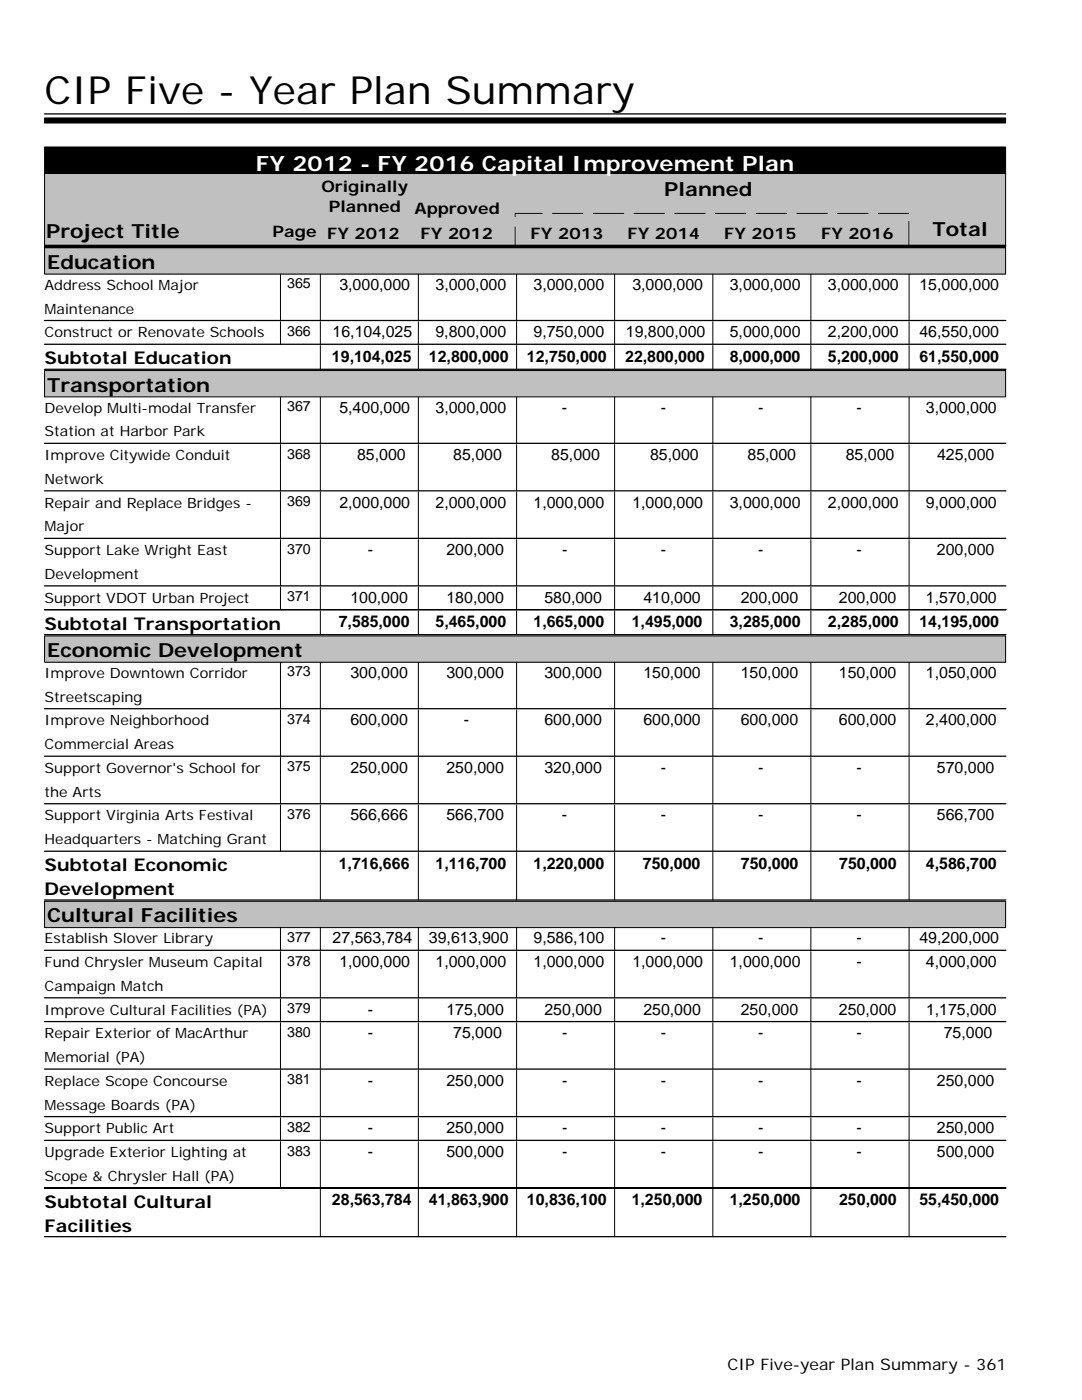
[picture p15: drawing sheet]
<svg xmlns="http://www.w3.org/2000/svg" width="216mm" height="279mm" viewBox="0 0 216 279" stroke-linecap="round" stroke-linejoin="round" font-family="sans-serif">
<defs><g id="words">
<text font-size="7.7" x="8.9" y="20.7">CIP Five - Year Plan Summary</text>
<text font-size="4.2" fill="#fff" x="51.1" y="34.1">FY 2012 - FY 2016 Capital Improvement Plan</text>
<g font-size="3.9">
<text x="132.5" y="39.1">Planned</text>
<text x="9.2" y="47.6">Project Title</text>
<text x="186.1" y="47">Total</text>
<text x="9.4" y="53.6">Education</text>
<text x="9.4" y="78.1">Transportation</text>
<text x="9.4" y="131.1">Economic Development</text>
<text x="9.4" y="184.1">Cultural Facilities</text>
</g>
<g font-size="3.5">
<text x="8.9" y="72.7">Subtotal Education</text>
<text x="8.9" y="125.7">Subtotal Transportation</text>
<text x="8.9" y="173.9">Subtotal Economic</text>
<text x="8.9" y="178.6">Development</text>
<text x="8.9" y="241.1">Subtotal Cultural</text>
<text x="8.9" y="245.8">Facilities</text>
</g>
<g font-size="3.2">
<text x="64.1" y="38.4">Originally</text>
<text x="54.4" y="47.4">Page FY 2012</text>
<text x="65.6" y="42.4">Planned</text>
<text x="82.7" y="42.6">Approved</text>
<text x="83.9" y="47.7">FY 2012</text>
<text x="105.9" y="47.7">FY 2013</text>
<text x="125.2" y="47.7">FY 2014</text>
<text x="144.5" y="47.7">FY 2015</text>
<text x="163.8" y="47.7">FY 2016</text>
<text x="67.7" y="57.8">3,000,000</text>
<text x="86.9" y="57.8">3,000,000</text>
<text x="106.5" y="57.8">3,000,000</text>
<text x="126.2" y="57.8">3,000,000</text>
<text x="145.6" y="57.8">3,000,000</text>
<text x="165.2" y="57.8">3,000,000</text>
<text x="183.5" y="57.8">15,000,000</text>
<text x="66.4" y="67.3">16,104,025</text>
<text x="86.9" y="67.3">9,800,000</text>
<text x="106.5" y="67.3">9,750,000</text>
<text x="124.9" y="67.3">19,800,000</text>
<text x="145.6" y="67.3">5,000,000</text>
<text x="165.2" y="67.3">2,200,000</text>
<text x="183.5" y="67.3">46,550,000</text>
<text x="66.2" y="72.2">19,104,025</text>
<text x="85.6" y="72.2">12,800,000</text>
<text x="105.1" y="72.2">12,750,000</text>
<text x="124.7" y="72.2">22,800,000</text>
<text x="145.6" y="72.2">8,000,000</text>
<text x="165.2" y="72.2">5,200,000</text>
<text x="183.5" y="72.2">61,550,000</text>
<text x="67.7" y="82.3">5,400,000</text>
<text x="86.9" y="82.3">3,000,000</text>
<text x="112.1" y="82.3">-</text>
<text x="131.9" y="82.3">-</text>
<text x="151.3" y="82.3">-</text>
<text x="170.9" y="82.3">-</text>
<text x="184.8" y="82.3">3,000,000</text>
<text x="71.3" y="91.8">85,000</text>
<text x="90.4" y="91.8">85,000</text>
<text x="110" y="91.8">85,000</text>
<text x="129.7" y="91.8">85,000</text>
<text x="149.2" y="91.8">85,000</text>
<text x="168.8" y="91.8">85,000</text>
<text x="187" y="91.8">425,000</text>
<text x="67.7" y="101.3">2,000,000</text>
<text x="86.9" y="101.3">2,000,000</text>
<text x="106.5" y="101.3">1,000,000</text>
<text x="126.2" y="101.3">1,000,000</text>
<text x="145.6" y="101.3">3,000,000</text>
<text x="165.2" y="101.3">2,000,000</text>
<text x="184.8" y="101.3">9,000,000</text>
<text x="73.4" y="110.8">-</text>
<text x="89.1" y="110.8">200,000</text>
<text x="112.1" y="110.8">-</text>
<text x="131.9" y="110.8">-</text>
<text x="151.3" y="110.8">-</text>
<text x="170.9" y="110.8">-</text>
<text x="187" y="110.8">200,000</text>
<text x="67.6" y="125.1">7,585,000</text>
<text x="69.9" y="120.3">100,000</text>
<text x="86.9" y="125.1">5,465,000</text>
<text x="89.1" y="120.3">180,000</text>
<text x="106.5" y="125.1">1,665,000</text>
<text x="108.6" y="120.3">580,000</text>
<text x="126.1" y="125.1">1,495,000</text>
<text x="128.4" y="120.3">410,000</text>
<text x="145.6" y="125.1">3,285,000</text>
<text x="147.8" y="120.3">200,000</text>
<text x="165.2" y="125.1">2,285,000</text>
<text x="167.4" y="120.3">200,000</text>
<text x="183.5" y="125.1">14,195,000</text>
<text x="184.8" y="120.3">1,570,000</text>
<text x="69.9" y="135.3">300,000</text>
<text x="89.1" y="135.3">300,000</text>
<text x="108.6" y="135.3">300,000</text>
<text x="128.4" y="135.3">150,000</text>
<text x="147.8" y="135.3">150,000</text>
<text x="167.4" y="135.3">150,000</text>
<text x="184.8" y="135.3">1,050,000</text>
<text x="69.9" y="144.8">600,000</text>
<text x="92.6" y="144.8">-</text>
<text x="108.6" y="144.8">600,000</text>
<text x="128.4" y="144.8">600,000</text>
<text x="147.8" y="144.8">600,000</text>
<text x="167.4" y="144.8">600,000</text>
<text x="184.8" y="144.8">2,400,000</text>
<text x="69.9" y="154.3">250,000</text>
<text x="89.1" y="154.3">250,000</text>
<text x="108.6" y="154.3">320,000</text>
<text x="131.9" y="154.3">-</text>
<text x="151.3" y="154.3">-</text>
<text x="170.9" y="154.3">-</text>
<text x="187" y="154.3">570,000</text>
<text x="69.9" y="163.7">566,666</text>
<text x="89.1" y="163.7">566,700</text>
<text x="112.1" y="163.7">-</text>
<text x="131.9" y="163.7">-</text>
<text x="151.3" y="163.7">-</text>
<text x="170.9" y="163.7">-</text>
<text x="187" y="163.7">566,700</text>
<text x="67.6" y="173.4">1,716,666</text>
<text x="86.9" y="173.4">1,116,700</text>
<text x="106.5" y="173.4">1,220,000</text>
<text x="128.3" y="173.4">750,000</text>
<text x="147.8" y="173.4">750,000</text>
<text x="167.4" y="173.4">750,000</text>
<text x="184.8" y="173.4">4,586,700</text>
<text x="66.4" y="188.3">27,563,784</text>
<text x="85.6" y="188.3">39,613,900</text>
<text x="106.5" y="188.3">9,586,100</text>
<text x="131.9" y="188.3">-</text>
<text x="151.3" y="188.3">-</text>
<text x="170.9" y="188.3">-</text>
<text x="183.5" y="188.3">49,200,000</text>
<text x="67.7" y="193">1,000,000</text>
<text x="86.9" y="193">1,000,000</text>
<text x="106.5" y="193">1,000,000</text>
<text x="126.2" y="193">1,000,000</text>
<text x="145.6" y="193">1,000,000</text>
<text x="170.9" y="193">-</text>
<text x="184.8" y="193">4,000,000</text>
<text x="73.4" y="202.5">-</text>
<text x="89.1" y="202.5">175,000</text>
<text x="108.6" y="202.5">250,000</text>
<text x="128.4" y="202.5">250,000</text>
<text x="147.8" y="202.5">250,000</text>
<text x="167.4" y="202.5">250,000</text>
<text x="184.8" y="202.5">1,175,000</text>
<text x="73.4" y="207.2">-</text>
<text x="90.4" y="207.2">75,000</text>
<text x="112.1" y="207.2">-</text>
<text x="131.9" y="207.2">-</text>
<text x="151.3" y="207.2">-</text>
<text x="170.9" y="207.2">-</text>
<text x="188.3" y="207.2">75,000</text>
<text x="73.4" y="216.7">-</text>
<text x="89.1" y="216.7">250,000</text>
<text x="112.1" y="216.7">-</text>
<text x="131.9" y="216.7">-</text>
<text x="151.3" y="216.7">-</text>
<text x="170.9" y="216.7">-</text>
<text x="187" y="216.7">250,000</text>
<text x="73.4" y="226.2">-</text>
<text x="89.1" y="226.2">250,000</text>
<text x="112.1" y="226.2">-</text>
<text x="131.9" y="226.2">-</text>
<text x="151.3" y="226.2">-</text>
<text x="170.9" y="226.2">-</text>
<text x="187" y="226.2">250,000</text>
<text x="73.4" y="230.9">-</text>
<text x="89.1" y="230.9">500,000</text>
<text x="112.1" y="230.9">-</text>
<text x="131.9" y="230.9">-</text>
<text x="151.3" y="230.9">-</text>
<text x="170.9" y="230.9">-</text>
<text x="187" y="230.9">500,000</text>
<text x="66.2" y="240.5">28,563,784</text>
<text x="85.6" y="240.5">41,863,900</text>
<text x="105.1" y="240.5">10,836,100</text>
<text x="126" y="240.5">1,250,000</text>
<text x="145.6" y="240.5">1,250,000</text>
<text x="167.4" y="240.5">250,000</text>
<text x="183.5" y="240.5">55,450,000</text>
<text x="145.2" y="273.3">CIP Five-year Plan Summary - 361</text>
</g>
<g font-size="2.8">
<text x="8.9" y="57.8">Address School Major</text>
<text x="57.3" y="57.5">365</text>
<text x="8.9" y="62.6">Maintenance</text>
<text x="8.9" y="67.3">Construct or Renovate Schools</text>
<text x="57.3" y="67">366</text>
<text x="8.9" y="82.3">Develop Multi-modal Transfer</text>
<text x="57.3" y="82">367</text>
<text x="8.9" y="87.1">Station at Harbor Park</text>
<text x="8.9" y="91.8">Improve Citywide Conduit</text>
<text x="57.3" y="91.5">368</text>
<text x="8.9" y="96.6">Network</text>
<text x="8.9" y="101.3">Repair and Replace Bridges -</text>
<text x="57.3" y="101">369</text>
<text x="8.9" y="106">Major</text>
<text x="8.9" y="110.8">Support Lake Wright East</text>
<text x="57.3" y="110.5">370</text>
<text x="8.9" y="115.5">Development</text>
<text x="57.3" y="120">371</text>
<text x="8.9" y="120.3">Support VDOT Urban Project</text>
<text x="8.9" y="135.3">Improve Downtown Corridor</text>
<text x="57.3" y="135">373</text>
<text x="8.9" y="140">Streetscaping</text>
<text x="8.9" y="144.8">Improve Neighborhood</text>
<text x="8.9" y="149.5">Commercial Areas</text>
<text x="57.3" y="144.5">374</text>
<text x="8.9" y="154.3">Support Governor's School for</text>
<text x="57.3" y="154">375</text>
<text x="8.9" y="159">the Arts</text>
<text x="8.9" y="163.7">Support Virginia Arts Festival</text>
<text x="57.3" y="163.4">376</text>
<text x="8.9" y="168.5">Headquarters - Matching Grant</text>
<text x="8.9" y="188.3">Establish Slover Library</text>
<text x="57.3" y="188">377</text>
<text x="8.9" y="193">Fund Chrysler Museum Capital</text>
<text x="8.9" y="197.7">Campaign Match</text>
<text x="57.3" y="192.7">378</text>
<text x="8.9" y="202.5">Improve Cultural Facilities (PA)</text>
<text x="57.3" y="202.2">379</text>
<text x="8.9" y="207.2">Repair Exterior of MacArthur</text>
<text x="57.3" y="206.9">380</text>
<text x="8.9" y="212">Memorial (PA)</text>
<text x="8.9" y="216.7">Replace Scope Concourse</text>
<text x="8.9" y="221.4">Message Boards (PA)</text>
<text x="57.3" y="216.4">381</text>
<text x="8.9" y="226.2">Support Public Art</text>
<text x="57.3" y="225.9">382</text>
<text x="8.9" y="230.9">Upgrade Exterior Lighting at</text>
<text x="57.3" y="230.6">383</text>
<text x="8.9" y="235.7">Scope &amp; Chrysler Hall (PA)</text>
</g>
</g></defs>
<path d="M8.9 29.4h191.8v5.5h-191.8z" fill="#000"/>
<path d="M8.9 29.3h191.8v5.6h-191.8z" fill="none" stroke="#000" stroke-width=".2"/>
<path d="M8.9 34.7h191.8v14.4h-191.8z" fill="#c0c0c0"/>
<path d="M8.9 34.6h191.8v14.5h-191.8zM8.9 23.5h191.8v1.1h-191.8zM8.9 48.9h191.8v.5h-191.8z" fill="none" stroke="#000" stroke-width=".2"/>
<path d="M102.8 42.6h78.6v6.5h-78.6z" fill="none" stroke="#fff" stroke-width=".2" stroke-dasharray="6.1 2"/>
<path d="M102.8 42.6h78.6v6.5h-78.6z" fill="none" stroke="#000" stroke-width=".2" stroke-dasharray="6.1 2"/>
<path d="M8.9 49.2h191.8" fill="none" stroke="#000" stroke-width=".42"/>
<path d="M8.9 23.6h191.8v1h-191.8z" fill="#000"/>
<path d="M8.9 22.7h191.8" fill="none" stroke="#000" stroke-width=".25"/>
<path d="M8.9 49.5h191.8v5.2h-191.8z" fill="#c0c0c0"/>
<g fill="none" stroke="#000" stroke-width=".2">
<path d="M8.9 49.4h191.8v5.3h-191.8zM56 54.7v9.3M63.9 54.7v9.3M83.5 54.7v9.3M103.1 54.7v9.3M122.6 54.7v9.3M142.2 54.7v9.3M161.8 54.7v9.3M181.4 54.7v9.3M56 64.2v4.5M63.9 64.2v4.5M63.9 69v4.7"/>
<path d="M83.5 64.2v4.5M83.5 69v4.7M103.1 64.2v4.5M103.1 69v4.7M122.6 64.2v4.5M122.6 69v4.7M142.2 64.2v4.5M142.2 69v4.7M161.8 64.2v4.5M161.8 69v4.7M181.4 64.2v4.5M181.4 69v4.7"/>
</g>
<path d="M8.9 64h191.8M8.9 68.7h191.8M8.9 73.7h191.8" fill="none" stroke="#000" stroke-width=".25"/>
<path d="M8.9 74h191.8v5.2h-191.8z" fill="#c0c0c0"/>
<g fill="none" stroke="#000" stroke-width=".2">
<path d="M8.9 74h191.8v5.2h-191.8zM56 79.2v9.3M63.9 79.2v9.3M83.5 79.2v9.3M103.1 79.2v9.3M122.6 79.2v9.3M142.2 79.2v9.3M161.8 79.2v9.3M181.4 79.2v9.3M56 88.7v9.3M56 98.2v9.2M63.9 88.7v9.3"/>
<path d="M63.9 98.2v9.2M83.5 88.7v9.3M83.5 98.2v9.2M103.1 88.7v9.3M103.1 98.2v9.2M122.6 88.7v9.3M122.6 98.2v9.2M142.2 88.7v9.3M142.2 98.2v9.2M161.8 88.7v9.3M161.8 98.2v9.2M181.4 88.7v9.3"/>
<path d="M181.4 98.2v9.2M56 107.7v9.2M56 117.2v4.5M63.9 107.7v9.2M63.9 117.2v4.5M83.5 107.7v9.2M83.5 117.2v4.5M103.1 107.7v9.2M103.1 117.2v4.5M122.6 107.7v9.2M122.6 117.2v4.5M142.2 107.7v9.2"/>
<path d="M142.2 117.2v4.5M161.8 107.7v9.2M161.8 117.2v4.5M181.4 107.7v9.2M181.4 117.2v4.5M63.9 121.9v4.8M83.5 121.9v4.8M103.1 121.9v4.8M122.6 121.9v4.8M142.2 121.9v4.8M161.8 121.9v4.8M181.4 121.9v4.8"/>
</g>
<path d="M8.9 88.5h191.8M8.9 98h191.8M8.9 107.4h191.8M8.9 116.9h191.8M8.9 121.7h191.8M8.9 126.7h191.8" fill="none" stroke="#000" stroke-width=".25"/>
<path d="M8.9 127h191.8v5.2h-191.8z" fill="#c0c0c0"/>
<g fill="none" stroke="#000" stroke-width=".2">
<path d="M8.9 126.9h191.8v5.3h-191.8zM56 132.2v9.2M63.9 132.2v9.2M83.5 132.2v9.2M103.1 132.2v9.2M122.6 132.2v9.2M142.2 132.2v9.2M161.8 132.2v9.2M181.4 132.2v9.2M56 141.7v9.2M56 151.2v9.2M63.9 141.7v9.2"/>
<path d="M63.9 151.2v9.2M83.5 141.7v9.2M83.5 151.2v9.2M103.1 141.7v9.2M103.1 151.2v9.2M122.6 141.7v9.2M122.6 151.2v9.2M142.2 141.7v9.2M142.2 151.2v9.2M161.8 141.7v9.2M161.8 151.2v9.2M181.4 141.7v9.2"/>
<path d="M181.4 151.2v9.2M56 160.7v9.2M63.9 160.7v9.2M63.9 170.1v9.5M83.5 160.7v9.2M83.5 170.1v9.5M103.1 160.7v9.2M103.1 170.1v9.5M122.6 160.7v9.2M122.6 170.1v9.5M142.2 160.7v9.2M142.2 170.1v9.5"/>
<path d="M161.8 160.7v9.2M161.8 170.1v9.5M181.4 160.7v9.2M181.4 170.1v9.5"/>
</g>
<path d="M8.9 141.4h191.8M8.9 150.9h191.8M8.9 160.4h191.8M8.9 169.9h191.8M8.9 179.6h191.8" fill="none" stroke="#000" stroke-width=".25"/>
<path d="M8.9 179.9h191.8v5.2h-191.8z" fill="#c0c0c0"/>
<g fill="none" stroke="#000" stroke-width=".2">
<path d="M8.9 179.9h191.8v5.2h-191.8zM56 185.2v4.5M56 189.9v9.2M56 199.4v4.5M63.9 185.2v4.5M63.9 189.9v9.2M63.9 199.4v4.5M83.5 185.2v4.5M83.5 189.9v9.2M83.5 199.4v4.5M103.1 185.2v4.5M103.1 189.9v9.2"/>
<path d="M103.1 199.4v4.5M122.6 185.2v4.5M122.6 189.9v9.2M122.6 199.4v4.5M142.2 185.2v4.5M142.2 189.9v9.2M142.2 199.4v4.5M161.8 185.2v4.5M161.8 189.9v9.2M161.8 199.4v4.5M181.4 185.2v4.5M181.4 189.9v9.2"/>
<path d="M181.4 199.4v4.5M56 204.1v9.3M56 213.6v9.2M63.9 204.1v9.3M63.9 213.6v9.2M83.5 204.1v9.3M83.5 213.6v9.2M103.1 204.1v9.3M103.1 213.6v9.2M122.6 204.1v9.3M122.6 213.6v9.2M142.2 204.1v9.3"/>
<path d="M142.2 213.6v9.2M161.8 204.1v9.3M161.8 213.6v9.2M181.4 204.1v9.3M181.4 213.6v9.2M56 223.1v4.5M56 227.8v9.3M63.9 223.1v4.5M63.9 227.8v9.3M63.9 237.3v9.5M83.5 223.1v4.5M83.5 227.8v9.3"/>
<path d="M83.5 237.3v9.5M103.1 223.1v4.5M103.1 227.8v9.3M103.1 237.3v9.5M122.6 223.1v4.5M122.6 227.8v9.3M122.6 237.3v9.5M142.2 223.1v4.5M142.2 227.8v9.3M142.2 237.3v9.5M161.8 223.1v4.5M161.8 227.8v9.3"/>
<path d="M161.8 237.3v9.5M181.4 223.1v4.5M181.4 227.8v9.3M181.4 237.3v9.5"/>
</g>
<path d="M8.9 189.7h191.8M8.9 199.1h191.8M8.9 203.9h191.8M8.9 213.4h191.8M8.9 222.8h191.8M8.9 227.6h191.8M8.9 237.1h191.8M8.9 246.8h191.8" fill="none" stroke="#000" stroke-width=".25"/>
<use href="#words"/>
</svg>
